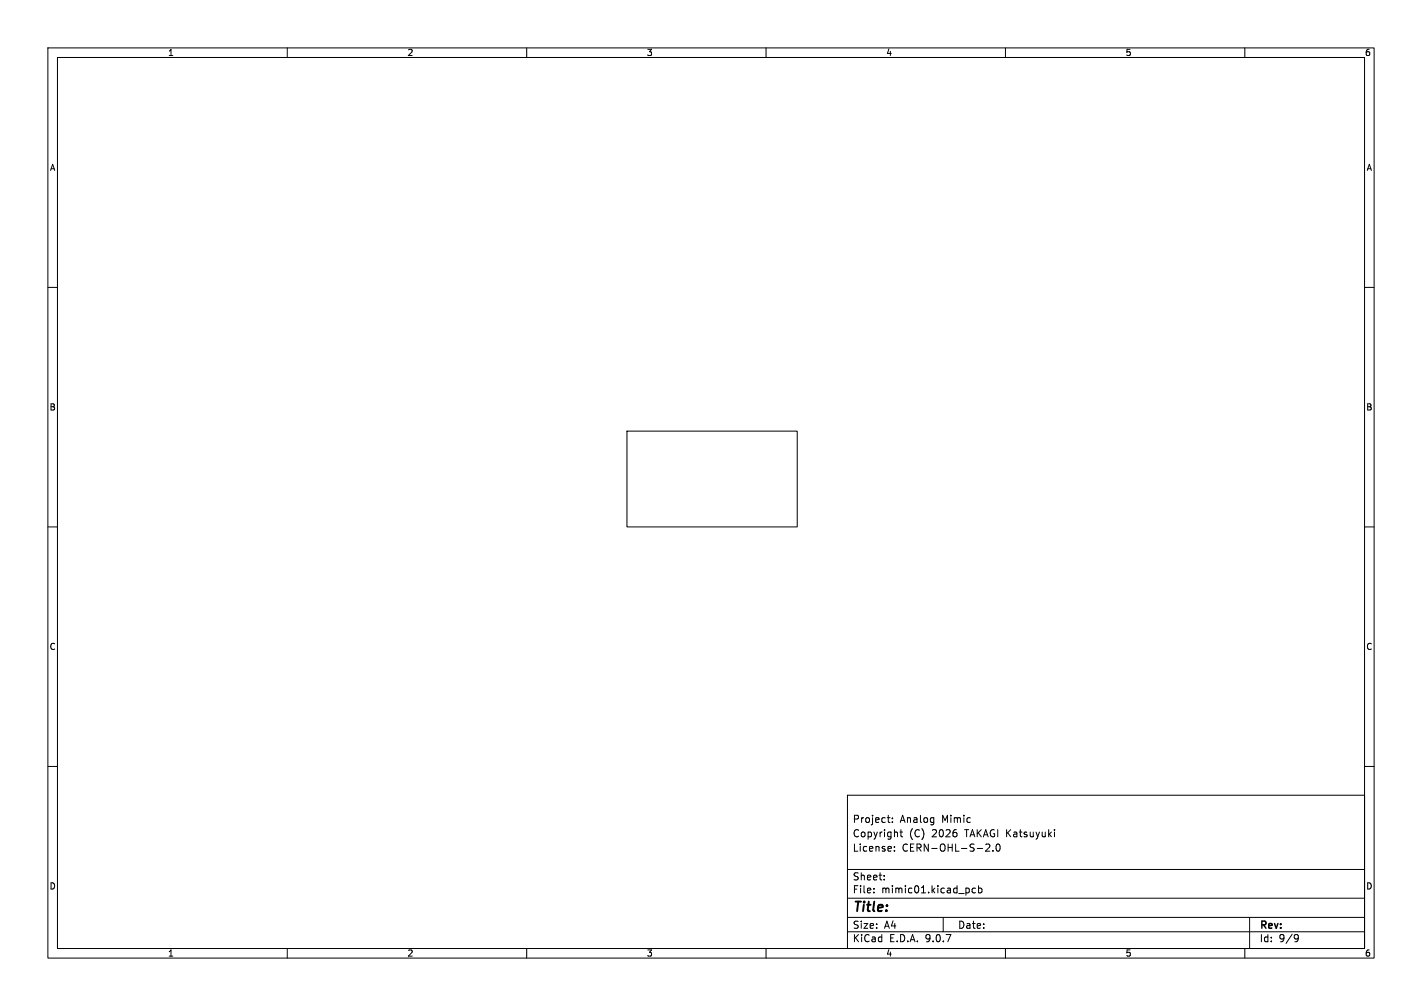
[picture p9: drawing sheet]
<svg xmlns="http://www.w3.org/2000/svg" width="297mm" height="210mm" viewBox="0 0 297 210" stroke-linecap="round" stroke-linejoin="round" font-family="sans-serif">
<defs><g id="words">
<text font-size="2.8" x="178" y="190.9">Title:</text>
<g font-size="2.1">
<text x="178" y="172">Project:</text>
<text x="187.9" y="172">Analog</text>
<text x="196.7" y="172">Mimic</text>
<text x="178" y="178">License:</text>
<text x="178" y="175">Copyright</text>
<text x="188.4" y="178">CERN-OHL-S-2.0</text>
<text x="189.9" y="175">(C)</text>
<text x="194.7" y="175">2026</text>
<text x="201.7" y="175">TAKAGI Katsuyuki</text>
<text x="178" y="184">Sheet:</text>
<text x="178" y="186.7">File:</text>
<text x="184.1" y="186.7">mimic01.kicad_pcb</text>
<text x="178" y="196.9">KiCad</text>
<text x="178" y="194.1">Size:</text>
<text x="184.7" y="194.1">A4</text>
<text x="185.7" y="196.9">E.D.A.</text>
<text x="193.3" y="196.9">9.0.7</text>
<text x="200" y="194.1">Date:</text>
<text x="263" y="194.3">Rev:</text>
<text x="263" y="196.9">Id:</text>
<text x="267.1" y="196.9">9/9</text>
</g>
<g font-size="1.8">
<text x="35" y="11.9">1</text>
<text x="85" y="11.9">2</text>
<text x="135" y="11.9">3</text>
<text x="185" y="11.9">4</text>
<text x="235" y="11.9">5</text>
<text x="285" y="11.9">6</text>
<text x="10.3" y="35.9">A</text>
<text x="285.4" y="35.9">A</text>
<text x="10.3" y="85.9">B</text>
<text x="285.3" y="85.9">B</text>
<text x="10.3" y="135.9">C</text>
<text x="285.3" y="135.9">C</text>
<text x="10.3" y="185.9">D</text>
<text x="285.3" y="185.9">D</text>
<text x="35" y="199.9">1</text>
<text x="85" y="199.9">2</text>
<text x="135" y="199.9">3</text>
<text x="185" y="199.9">4</text>
<text x="235" y="199.9">5</text>
<text x="285" y="199.9">6</text>
</g>
</g></defs>
<g fill="none" stroke="#000" stroke-width=".21">
<path d="M10 10h277v190h-277zM12 12h273v186h-273zM60 10v2M110 10v2M160 10v2M210 10v2M260 10v2M10 60h2M285 60h2M130.9 90h35.6v20h-35.6zM10 110h2M285 110h2"/>
<path d="M10 160h2M177 166h108v32h-108zM185.3 170.7h.6M185.6 171.6l.3 .1M186.4 171.6v.1M186.4 170.8v.1M186.8 177.6v.1M186.8 176.8v.1M188 173.7h.5M188.2 173.2v1.3l.3 .2M205.9 176.3l.6-.1 .2 .4-.9 1.1h.9M207.4 177.6v.1"/>
<path d="M208.2 176.3l.2-.1a.8 .8 0 0 1 .5 .7 .8 .8 0 0 1-.5 .8l-.2-.1-.2-.5zM220.2 173.2v.1M220.2 173.7v1M285 160h2M60 198v2M110 198v2M160 198v2M177 194.5h108M177 191.5h108M177 187.5h108M177 181.5h108M182.5 186.3v.1"/>
<path d="M182.5 185.5v.1M184.7 183.6v.1M184.7 182.8v.1M197 191.5v3M203.7 185.5l-.4-.1-.3 .3 .2 .6h.5M204.4 185.5l.4-.1 .3 .3-.1 .6h-.6M204.4 184.9v1.5M210 198v2M260 198v2M261 191.5v6.5M270.6 195.1l.5 .1a.99 .99 0 0 1-.4 1.4h-.2M271.2 195.7l-.3 .3h-.3"/>
</g>
<use href="#words"/>
</svg>
